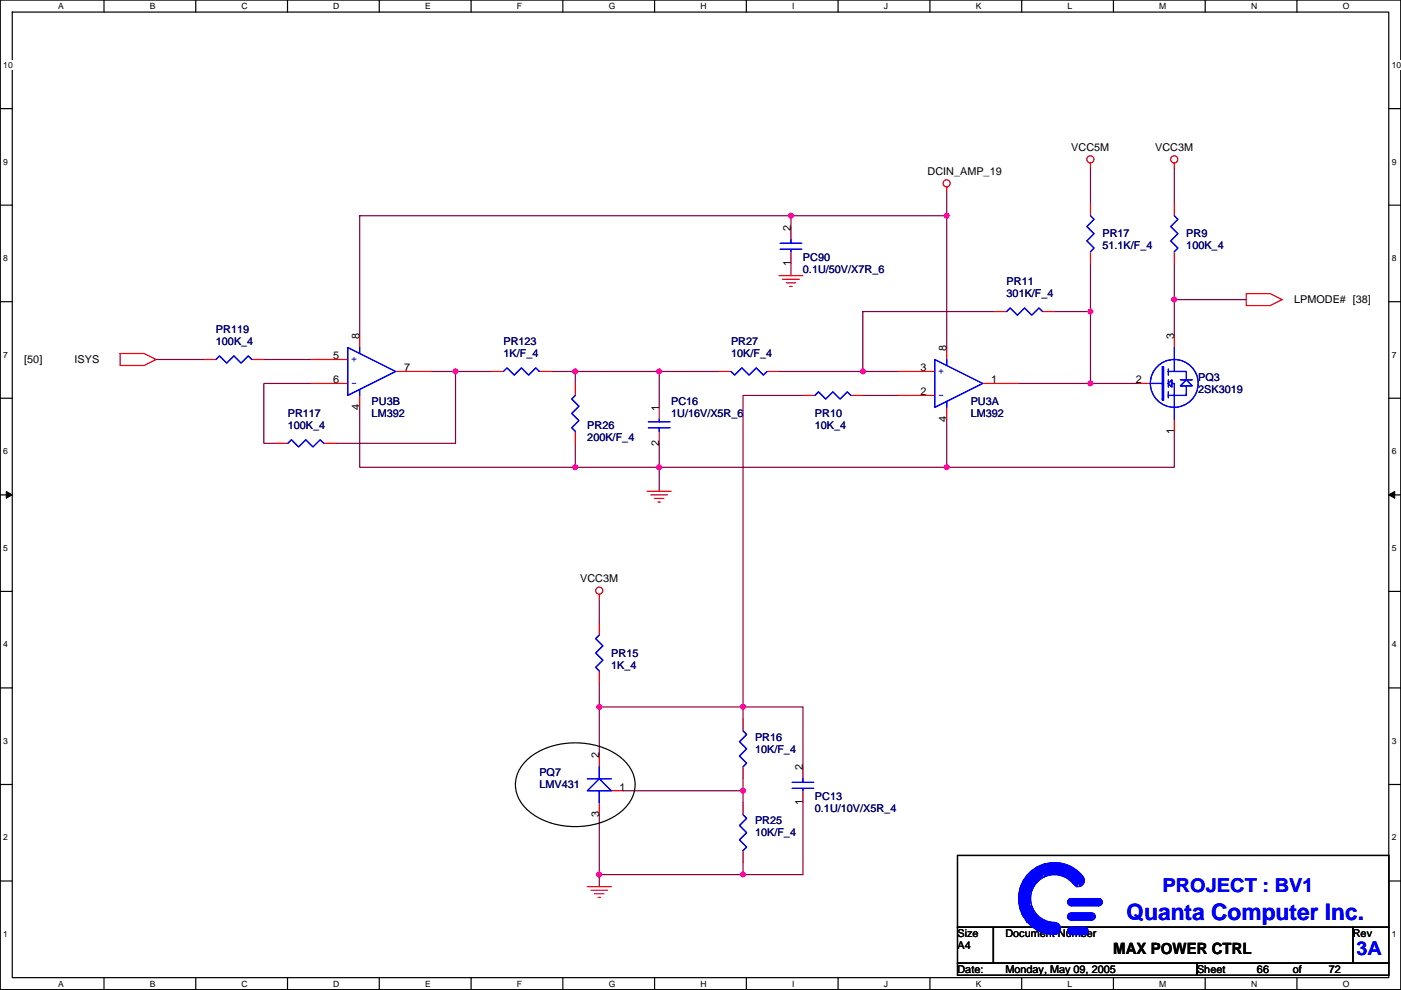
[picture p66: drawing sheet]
<svg xmlns="http://www.w3.org/2000/svg" width="297mm" height="210mm" viewBox="0 0 297 210" stroke-linecap="round" stroke-linejoin="round" font-family="sans-serif">
<defs><g id="words">
<text font-size="4.8" fill="#00f" x="238.8" y="195">Quanta Computer Inc.</text>
<g font-size="4.1" fill="#00f">
<text x="246.4" y="189.2">PROJECT : BV1</text>
<text x="287.6" y="202.4">3A</text>
</g>
<text font-size="3.3" x="236" y="202.2">MAX POWER CTRL</text>
<g font-size="2.3">
<text x="227.1" y="32">VCC5M</text>
<text x="244.9" y="32">VCC3M</text>
<text x="196.7" y="37.1">DCIN_AMP_19</text>
<text x="167.7" y="49" transform="rotate(-90 167.7 49)">2</text>
<text x="167.7" y="56.4" transform="rotate(-90 167.7 56.4)">1</text>
<text x="274.4" y="64.3">LPMODE# [38]</text>
<text x="76.2" y="71.9" transform="rotate(-90 76.2 71.9)">8</text>
<text x="249" y="71.9" transform="rotate(-90 249 71.9)">3</text>
<text x="5.1" y="77">[50]</text>
<text x="15.8" y="77">ISYS</text>
<text x="70.7" y="76.2">5</text>
<text x="200.7" y="74.4" transform="rotate(-90 200.7 74.4)">8</text>
<text x="70.7" y="81.3">6</text>
<text x="85.7" y="78.7">7</text>
<text x="195.1" y="78.7">3</text>
<text x="195.1" y="83.8">2</text>
<text x="210.1" y="81.3">1</text>
<text x="240.9" y="81.3">2</text>
<text x="76.2" y="86.9" transform="rotate(-90 76.2 86.9)">4</text>
<text x="139.7" y="87.1" transform="rotate(-90 139.7 87.1)">1</text>
<text x="200.7" y="89.5" transform="rotate(-90 200.7 89.5)">4</text>
<text x="139.7" y="94.5" transform="rotate(-90 139.7 94.5)">2</text>
<text x="249" y="92" transform="rotate(-90 249 92)">1</text>
<text x="123" y="123.5">VCC3M</text>
<text x="127" y="160.8" transform="rotate(-90 127 160.8)">2</text>
<text x="131.4" y="167.6">1</text>
<text x="170.2" y="163.3" transform="rotate(-90 170.2 163.3)">2</text>
<text x="127" y="173.3" transform="rotate(-90 127 173.3)">3</text>
<text x="170.2" y="170.7" transform="rotate(-90 170.2 170.7)">1</text>
<text x="203" y="201.2">A4</text>
<text x="203" y="198.7">Size</text>
<text x="213.2" y="198.7">Document Number</text>
<text x="286.8" y="198.7">Rev</text>
<text x="203" y="206.3">Date:</text>
<text x="213.2" y="206.3">Monday, May 09, 2005</text>
<text x="253.8" y="206.3">Sheet</text>
<text x="266.5" y="206.3">66</text>
<text x="274.1" y="206.3">of</text>
<text x="281.7" y="206.3">72</text>
</g>
<g font-size="2.3" fill="#000080">
<text x="233.7" y="50.3">PR17</text>
<text x="233.7" y="52.9">51.1K/F_4</text>
<text x="251.5" y="50.3">PR9</text>
<text x="251.5" y="52.9">100K_4</text>
<text x="170.2" y="55.4">PC90</text>
<text x="170.2" y="58">0.1U/50V/X7R_6</text>
<text x="213.4" y="60.5">PR11</text>
<text x="213.4" y="63">301K/F_4</text>
<text x="45.8" y="70.7">PR119</text>
<text x="45.8" y="73.2">100K_4</text>
<text x="106.7" y="73.2">PR123</text>
<text x="106.7" y="75.7">1K/F_4</text>
<text x="155" y="73.2">PR27</text>
<text x="155" y="75.7">10K/F_4</text>
<text x="254.1" y="80.8">PQ3</text>
<text x="254.1" y="83.4">2SK3019</text>
<text x="61" y="88.4">PR117</text>
<text x="78.8" y="85.9">PU3B</text>
<text x="78.8" y="88.4">LM392</text>
<text x="142.3" y="85.9">PC16</text>
<text x="142.3" y="88.4">1U/16V/X5R_6</text>
<text x="172.8" y="88.4">PR10</text>
<text x="205.8" y="85.9">PU3A</text>
<text x="205.8" y="88.4">LM392</text>
<text x="61" y="91">100K_4</text>
<text x="124.5" y="91">PR26</text>
<text x="124.5" y="93.5">200K/F_4</text>
<text x="172.8" y="91">10K_4</text>
<text x="129.6" y="139.2">PR15</text>
<text x="129.6" y="141.8">1K_4</text>
<text x="160.1" y="157">PR16</text>
<text x="160.1" y="159.6">10K/F_4</text>
<text x="114.4" y="164.6">PQ7</text>
<text x="114.4" y="167.2">LMV431</text>
<text x="172.8" y="169.7">PC13</text>
<text x="172.8" y="172.3">0.1U/10V/X5R_4</text>
<text x="160.1" y="174.8">PR25</text>
<text x="160.1" y="177.3">10K/F_4</text>
</g>
<g font-size="2.3" fill="#00f">
<text x="74.5" y="76.8">+</text>
<text x="74.5" y="81.9">-</text>
<text x="198.9" y="79.3">+</text>
<text x="198.9" y="84.4">-</text>
</g>
<g font-size="1.8">
<text x="12.3" y="1.9">A</text>
<text x="31.8" y="1.9">B</text>
<text x="51.2" y="1.9">C</text>
<text x="70.7" y="1.9">D</text>
<text x="90.1" y="1.9">E</text>
<text x="109.6" y="1.9">F</text>
<text x="129" y="1.9">G</text>
<text x="148.5" y="1.9">H</text>
<text x="168" y="1.9">I</text>
<text x="187.4" y="1.9">J</text>
<text x="206.9" y="1.9">K</text>
<text x="226.3" y="1.9">L</text>
<text x="245.8" y="1.9">M</text>
<text x="265.2" y="1.9">N</text>
<text x="284.7" y="1.9">O</text>
<text x=".7" y="14.4">10</text>
<text x="295.1" y="14.4">10</text>
<text x=".7" y="34.9">9</text>
<text x="295.1" y="34.9">9</text>
<text x=".7" y="55.4">8</text>
<text x="295.1" y="55.4">8</text>
<text x=".7" y="75.8">7</text>
<text x="295.1" y="75.8">7</text>
<text x=".7" y="96.3">6</text>
<text x="295.1" y="96.3">6</text>
<text x=".7" y="116.8">5</text>
<text x="295.1" y="116.8">5</text>
<text x=".7" y="137.2">4</text>
<text x="295.1" y="137.2">4</text>
<text x=".7" y="157.7">3</text>
<text x="295.1" y="157.7">3</text>
<text x=".7" y="178.2">2</text>
<text x="295.1" y="178.2">2</text>
<text x=".7" y="198.6">1</text>
<text x="295.1" y="198.6">1</text>
<text x="12.3" y="209.2">A</text>
<text x="31.8" y="209.2">B</text>
<text x="51.2" y="209.2">C</text>
<text x="70.7" y="209.2">D</text>
<text x="90.1" y="209.2">E</text>
<text x="109.6" y="209.2">F</text>
<text x="129" y="209.2">G</text>
<text x="148.5" y="209.2">H</text>
<text x="168" y="209.2">I</text>
<text x="187.4" y="209.2">J</text>
<text x="206.9" y="209.2">K</text>
<text x="226.3" y="209.2">L</text>
<text x="245.8" y="209.2">M</text>
<text x="265.2" y="209.2">N</text>
<text x="284.7" y="209.2">O</text>
</g>
</g></defs>
<path d="M.1 0h296.9v209.8h-296.9zM2.6 2.6h291.8v204.7h-291.8z" fill="none" stroke="#000" stroke-width=".25"/>
<g fill="#fff">
<path d="M12.3 .3h1.2v2h-1.2z"/>
<path d="M12.3 207.5h1.2v2.1h-1.2z"/>
</g>
<path d="M22.1 0v2.6M22.1 207.3v2.5" fill="none" stroke="#000" stroke-width=".25"/>
<g fill="#fff">
<path d="M31.8 .3h1.2v2h-1.2z"/>
<path d="M31.8 207.5h1.2v2.1h-1.2z"/>
</g>
<path d="M41.5 0v2.6M41.5 207.3v2.5" fill="none" stroke="#000" stroke-width=".25"/>
<g fill="#fff">
<path d="M51.2 .3h1.3v2h-1.3z"/>
<path d="M51.2 207.5h1.3v2.1h-1.3z"/>
</g>
<path d="M61 0v2.6M61 207.3v2.5" fill="none" stroke="#000" stroke-width=".25"/>
<g fill="#fff">
<path d="M70.7 .3h1.3v2h-1.3z"/>
<path d="M70.7 207.5h1.3v2.1h-1.3z"/>
</g>
<path d="M80.4 0v2.6M80.4 207.3v2.5" fill="none" stroke="#000" stroke-width=".25"/>
<g fill="#fff">
<path d="M90.1 .3h1.2v2h-1.2z"/>
<path d="M90.1 207.5h1.2v2.1h-1.2z"/>
</g>
<path d="M99.9 0v2.6M99.9 207.3v2.5" fill="none" stroke="#000" stroke-width=".25"/>
<g fill="#fff">
<path d="M109.6 .3h1.1v2h-1.1z"/>
<path d="M109.6 207.5h1.1v2.1h-1.1z"/>
</g>
<path d="M119.3 0v2.6M119.3 207.3v2.5" fill="none" stroke="#000" stroke-width=".25"/>
<g fill="#fff">
<path d="M129 .3h1.4v2h-1.4z"/>
<path d="M129 207.5h1.4v2.1h-1.4z"/>
</g>
<path d="M138.8 0v2.6M138.8 207.3v2.5" fill="none" stroke="#000" stroke-width=".25"/>
<g fill="#fff">
<path d="M148.5 .3h1.3v2h-1.3z"/>
<path d="M148.5 207.5h1.3v2.1h-1.3z"/>
</g>
<path d="M158.2 0v2.6M158.2 207.3v2.5" fill="none" stroke="#000" stroke-width=".25"/>
<g fill="#fff">
<path d="M168 .3h.5v2h-.5z"/>
<path d="M168 207.5h.5v2.1h-.5z"/>
</g>
<path d="M177.7 0v2.6M177.7 207.3v2.5" fill="none" stroke="#000" stroke-width=".25"/>
<g fill="#fff">
<path d="M187.4 .3h.9v2h-.9z"/>
<path d="M187.4 207.5h.9v2.1h-.9z"/>
</g>
<path d="M197.2 0v2.6M197.2 207.3v2.5" fill="none" stroke="#000" stroke-width=".25"/>
<g fill="#fff">
<path d="M206.9 .3h1.2v2h-1.2z"/>
<path d="M206.9 207.5h1.2v2.1h-1.2z"/>
</g>
<path d="M216.6 0v2.6M216.6 207.3v2.5" fill="none" stroke="#000" stroke-width=".25"/>
<g fill="#fff">
<path d="M226.3 .3h1v2h-1z"/>
<path d="M226.3 207.5h1v2.1h-1z"/>
</g>
<path d="M236.1 0v2.6M236.1 207.3v2.5" fill="none" stroke="#000" stroke-width=".25"/>
<g fill="#fff">
<path d="M245.8 .3h1.5v2h-1.5z"/>
<path d="M245.8 207.5h1.5v2.1h-1.5z"/>
</g>
<path d="M255.5 0v2.6M255.5 207.3v2.5" fill="none" stroke="#000" stroke-width=".25"/>
<g fill="#fff">
<path d="M265.2 .3h1.3v2h-1.3z"/>
<path d="M265.2 207.5h1.3v2.1h-1.3z"/>
</g>
<path d="M275 0v2.6M275 207.3v2.5" fill="none" stroke="#000" stroke-width=".25"/>
<g fill="#fff">
<path d="M284.7 .3h1.4v2h-1.4z"/>
<path d="M284.7 207.5h1.4v2.1h-1.4z"/>
<path d="M.7 12.8h2v2h-2z"/>
<path d="M295.1 12.8h1.9v2h-1.9z"/>
<path d="M.7 33.3h1v2h-1z"/>
<path d="M295.1 33.3h1v2h-1z"/>
</g>
<path d="M.1 23h2.5M294.4 23h2.6" fill="none" stroke="#000" stroke-width=".25"/>
<g fill="#fff">
<path d="M.7 53.7h1v2.1h-1z"/>
<path d="M295.1 53.7h1v2.1h-1z"/>
</g>
<path d="M.1 43.5h2.5M294.4 43.5h2.6" fill="none" stroke="#000" stroke-width=".25"/>
<g fill="#fff">
<path d="M.7 74.2h1v2h-1z"/>
<path d="M295.1 74.2h1v2h-1z"/>
</g>
<path d="M.1 64h2.5M294.4 64h2.6" fill="none" stroke="#000" stroke-width=".25"/>
<g fill="#fff">
<path d="M.7 94.7h1v2h-1z"/>
<path d="M295.1 94.7h1v2h-1z"/>
</g>
<path d="M.1 84.4h2.5M294.4 84.4h2.6" fill="none" stroke="#000" stroke-width=".25"/>
<g fill="#fff">
<path d="M.7 115.1h1v2.1h-1z"/>
<path d="M295.1 115.1h1v2.1h-1z"/>
</g>
<path d="M.1 104.9h2.5M294.4 104.9h2.6" fill="none" stroke="#000" stroke-width=".25"/>
<path d="M1.3 104.2l1.3 .7-1.3 .7zM294.4 104.9l1.3-.7v1.4z" fill="#000" stroke="#000" stroke-width=".21"/>
<g fill="#fff">
<path d="M.7 135.6h1v2h-1z"/>
<path d="M295.1 135.6h1v2h-1z"/>
</g>
<path d="M.1 125.4h2.5M294.4 125.4h2.6" fill="none" stroke="#000" stroke-width=".25"/>
<g fill="#fff">
<path d="M.7 156.1h1v2h-1z"/>
<path d="M295.1 156.1h1v2h-1z"/>
</g>
<path d="M.1 145.9h2.5M294.4 145.9h2.6" fill="none" stroke="#000" stroke-width=".25"/>
<g fill="#fff">
<path d="M.7 176.6h1v2h-1z"/>
<path d="M295.1 176.6h1v2h-1z"/>
</g>
<path d="M.1 166.3h2.5M294.4 166.3h2.6" fill="none" stroke="#000" stroke-width=".25"/>
<g fill="#fff">
<path d="M.7 197h1v2.1h-1z"/>
<path d="M295.1 197h1v2.1h-1z"/>
</g>
<path d="M111.3 161.6a15.8 15.8 0 0 1 14.9-3.6 11.1 11.1 0 0 1 8.1 6.3 7.2 7.2 0 0 1-3.4 8.4 16.6 16.6 0 0 1-18.8-.8 6.9 6.9 0 0 1-.8-10.3zM.1 186.8h2.5M203 181.4h91.4v15.2h-91.4zM203 196.6h7.6v7.6h-7.6zM210.6 196.6h76.2v7.6h-76.2zM286.8 196.6h7.6v7.6h-7.6zM294.4 186.8h2.6M203 204.2h50.8v2.6h-50.8zM253.8 204.2h40.6v2.6h-40.6z" fill="none" stroke="#000" stroke-width=".25"/>
<g fill="none" stroke="#800040" stroke-width=".25">
<path d="M231.2 35.6v7.6M249 35.6v7.6M167.7 45.7h-91.4v25.4M167.7 55.9v2.5M200.7 45.7h-33v2.6M200.7 40.7v33M231.2 55.9v10.2h-7.6M249 55.9v15.2M33.1 76.2h10.1M55.9 76.2h10.2M91.5 78.8h5.1v15.2h-25.4M96.6 78.8h7.6"/>
<path d="M116.9 78.8h35.6M122 78.8v2.5M139.8 78.8v7.6M165.2 78.8h17.7M210.9 66.1h-28v12.7h7.7M231.2 66.1v15.2h-15.2M249 63.5h15.2M66.1 81.3h-10.2v12.7h2.6M76.3 86.4v12.7h45.7M122 94v5.1M122 99.1h78.7M139.8 94v10.2"/>
<path d="M170.2 83.8h-12.7v66.1M182.9 83.8h7.7M200.7 88.9v10.2M231.2 81.3h10.2M249 91.5v7.6h-48.3M127.1 127v5.1M127.1 144.8v15.2M127.1 149.9h30.4M157.5 149.9h12.7v12.7M157.5 149.9v2.5M127.1 172.7v15.3M132.1 167.7h25.4"/>
<path d="M157.5 165.1v5.1M170.2 170.2v15.2h-12.7M157.5 182.9v2.5h-30.4"/>
</g>
<g fill="#f0f" stroke="#f0f" stroke-width=".25">
<circle cx="96.6" cy="78.7" r=".5"/>
<circle cx="122" cy="78.7" r=".5"/>
<circle cx="122" cy="99.1" r=".5"/>
<circle cx="182.9" cy="78.7" r=".5"/>
<circle cx="167.7" cy="45.7" r=".5"/>
<circle cx="127" cy="185.4" r=".5"/>
<circle cx="157.5" cy="167.6" r=".5"/>
<circle cx="157.5" cy="185.4" r=".5"/>
<circle cx="127" cy="149.9" r=".5"/>
<circle cx="157.5" cy="149.9" r=".5"/>
<circle cx="231.2" cy="81.3" r=".5"/>
<circle cx="231.2" cy="66" r=".5"/>
<circle cx="249" cy="63.5" r=".5"/>
<circle cx="139.7" cy="78.7" r=".5"/>
<circle cx="139.7" cy="99.1" r=".5"/>
<circle cx="200.7" cy="99.1" r=".5"/>
<circle cx="200.7" cy="45.7" r=".5"/>
</g>
<g fill="none" stroke="#f00" stroke-width=".25">
<path d="M200.7 39.6v1.1M231.2 34.6v1M249 34.6v1M165.2 58.4h5M165.9 59.2h3.6M166.7 60h2M167.7 48.3v2.5M167.7 53.4v2.5M231.2 43.2v2.5M231.2 53.4v2.5M249 43.2v2.5M249 53.4v2.5"/>
<path d="M25.5 75h5l2.6 1.2-2.6 1.3h-5zM43.2 76.2h2.6M53.4 76.2h2.5M66.1 76.2h7.6M76.3 71.1v2.6M83.9 78.8h7.6M104.2 78.8h2.5M114.4 78.8h2.5M152.5 78.8h2.5M162.6 78.8h2.6M167.4 60.7h.6M190.6 78.8h7.6"/>
<path d="M200.7 73.7v2.5M210.9 66.1h2.5M221 66.1h2.6M249 71.1v2.6M264.2 62.3h5.1l2.5 1.2-2.5 1.3h-5.1zM58.5 94h2.5M66.1 81.3h7.6M68.6 94h2.6M76.3 83.8v2.6M122 81.3v2.5M122 91.5v2.5M139.8 86.4v2.5"/>
<path d="M139.8 91.5v2.5M170.2 83.8h2.6M180.4 83.8h2.5M190.6 83.8h7.6M200.7 86.4v2.5M208.3 81.3h7.7M241.4 81.3h2.5M249 88.9v2.6M137.2 104.2h5.1M138 104.9h3.5M138.7 105.7h2.1M139.5 106.4h.5"/>
<path d="M127.1 126v1M127.1 132.1v2.5M127.1 142.3v2.5M157.5 152.4v2.6M127.1 160v2.6M127.1 170.2v2.5M129.6 167.7h2.5M157.5 162.6v2.5M157.5 170.2v2.5M170.2 162.6v2.5M170.2 167.7v2.5M124.5 188h5.1"/>
<path d="M125.3 188.7h3.5M126 189.5h2.1M126.8 190.3h.5M157.5 180.4v2.5"/>
<circle cx="200.7" cy="38.9" r=".76"/>
<circle cx="231.2" cy="33.8" r=".76"/>
<circle cx="249" cy="33.8" r=".76"/>
<circle cx="127" cy="125.2" r=".76"/>
</g>
<g fill="none" stroke="#00f" stroke-width=".25">
<path d="M165.4 51.6h4.6M165.4 52.9h4.6M167.7 50.8v.8M167.7 52.9v.5M231.2 45.7l.8 .8-1.6 1.5 1.6 1.6-1.6 1.5 1.6 1.5-.8 .8M249 45.7l.7 .8-1.5 1.5 1.5 1.6-1.5 1.5 1.5 1.5-.7 .8M45.8 76.2l.7-.7 1.6 1.5 1.5-1.5 1.5 1.5 1.5-1.5 .8 .7M73.7 73.7l10.2 5.1-10.2 5zM76.3 73.7v1.3M106.7 78.8l.8-.8 1.5 1.5 1.6-1.5 1.5 1.5 1.5-1.5 .8 .8M155 78.8l.8 .7 1.5-1.5 1.5 1.5 1.5-1.5 1.6 1.5 .7-.7M198.2 76.2l10.1 5.1-10.1 5.1z"/>
<path d="M200.7 76.2v1.3M213.4 66.1l.8-.8 1.5 1.5 1.5-1.5 1.6 1.5 1.5-1.5 .7 .8M246.4 77.7h.3v7.2h-.3zM247.7 78.8h1.3M247.7 78.3v1.2M249 78.8h2.5v1.7M249 73.7v5.1M61 94l.8-.8 1.5 1.6 1.5-1.6 1.6 1.6 1.5-1.6 .7 .8M76.3 82.6v1.2M122 83.8l-.8 .8 1.5 1.5-1.5 1.6 1.5 1.5-1.5 1.5 .8 .8M137.5 90.7h4.5M137.5 89.4h4.5"/>
<path d="M139.8 88.9v.5M139.8 90.7v.8M172.8 83.8l.7-.7 1.6 1.5 1.5-1.5 1.5 1.5 1.5-1.5 .8 .7M200.7 85.1v1.3M243.9 81.3h2.5M247.7 80.5v1.6M247.7 83.1v1.2M248.2 80.8l.3-.3v1.6l-.8-.8zM248.5 81.3h.5v7.6M250.2 80.5h2.6M251.5 80.5l1.3 1.3h-2.3M251.5 80.5l-1.3 1.3h.6"/>
<path d="M251.5 81.8v2h-3.8M127.1 134.6l-.8 .8 1.5 1.5-1.5 1.6 1.5 1.5-1.5 1.5 .8 .8M157.5 155l.8 .7-1.5 1.5 1.5 1.6-1.5 1.5 1.5 1.5-.8 .8M124.5 165.1h5.1M127.1 165.1l2.5 2.6h-5.1zM127.1 162.6v2.5M127.1 167.7v2.5M157.5 172.7l.8 .8-1.5 1.5 1.5 1.6-1.5 1.5 1.5 1.5-.8 .8M168 165.9h4.5M168 167.2h4.5M170.2 165.1v.8M170.2 167.2v.5"/>
<path d="M216.2 188.7v3.6l.3 .8v-5.1l.2-.5v6.3l.3 .3v-7.1l.2-.5v8.1l.3 .2v-8.6l.2-.3v9.7M218 195.6v-9.9l.2-.3v10.5h.3v-3.9l.3 .6v3.5l.2 .3v-3.3l.3 .5v3l.2 .3v-3.1l.3 .3v3h.2v-2.8l.3 .3v2.8h.2v-2.6l.3 .3v2.3l.2 .2v-2.5l.3 .2v2.3h.2v-2M218.5 184.9v4.4l.3-.8v-3.6l.2-.2v3.3l.3-.3v-3.3l.2-.2v3l.3-.2v-3.1h.2v2.8l.3-.2v-2.6l.2-.2v2.5l.3-.3v-2.2l.2-.3v2.5M221.5 195.3v.3h.3v2h.3v-2h.2v2.3h-.5l.8-2.3v2.3l.2-.3v-2l.3 .5v1.8h.2v-2h.3v2h.2v-2h.3v2l.2-.3v-1.5l.3 .3v1M221.5 183.2v2.5l-.2-.3v-2zM221.5 184.5a6.4 6.4 0 0 1 7.8 3.3M221.5 184.2a6.6 6.6 0 0 1 7.8 3.1M221.5 184a6.9 6.9 0 0 1 8.1 3.2M221.6 185.3a5.6 5.6 0 0 1 7 2.7M221.6 185a5.9 5.9 0 0 1 7 2.5M221.6 184.8a6.1 6.1 0 0 1 7.4 3M221.6 185.6a5.3 5.3 0 0 1 6.7 2.4"/>
<path d="M221.8 183.6a7.2 7.2 0 0 1 8 3.4M221.8 183.4a7.4 7.4 0 0 1 8.1 3.3M221.8 183.4v2M226.6 190.8h6.9v.2h-7.1v.3h7.3l-.2 .2h-6.9l.3 .3h6.6M226.6 193.8h5.4v.3h-5.4l-.2 .2h5.8l-.2 .3h-5.6l.5 .2h4.8M226.6 196.9h3.8v.2h-4v.3h4.3l-.3 .2h-4l.5 .3h3.5M227.1 196.6h2.8M227.1 198.1h2.8M227.1 195.1h4.4M227.1 193.6h4.4M227.1 192h5.9M227.1 190.5h5.9"/>
<path d="M227.5 187.3a5.1 5.1 0 0 0-8.5 1 5.1 5.1 0 0 0 4.6 7.3M229.5 185.8a7.6 7.6 0 0 0-12.8 1.4 7.6 7.6 0 0 0 6.9 10.9"/>
<circle cx="249" cy="81.3" r="5.1"/>
<circle cx="223.6" cy="196.9" r="1.26"/>
<circle cx="227.1" cy="194.3" r=".76"/>
<circle cx="227.1" cy="191.3" r=".76"/>
<circle cx="227.1" cy="197.4" r=".76"/>
<circle cx="228.6" cy="186.7" r="1.26"/>
<circle cx="229.9" cy="197.4" r=".76"/>
<circle cx="231.4" cy="194.3" r=".76"/>
<circle cx="233" cy="191.3" r=".76"/>
</g>
<use href="#words"/>
</svg>
